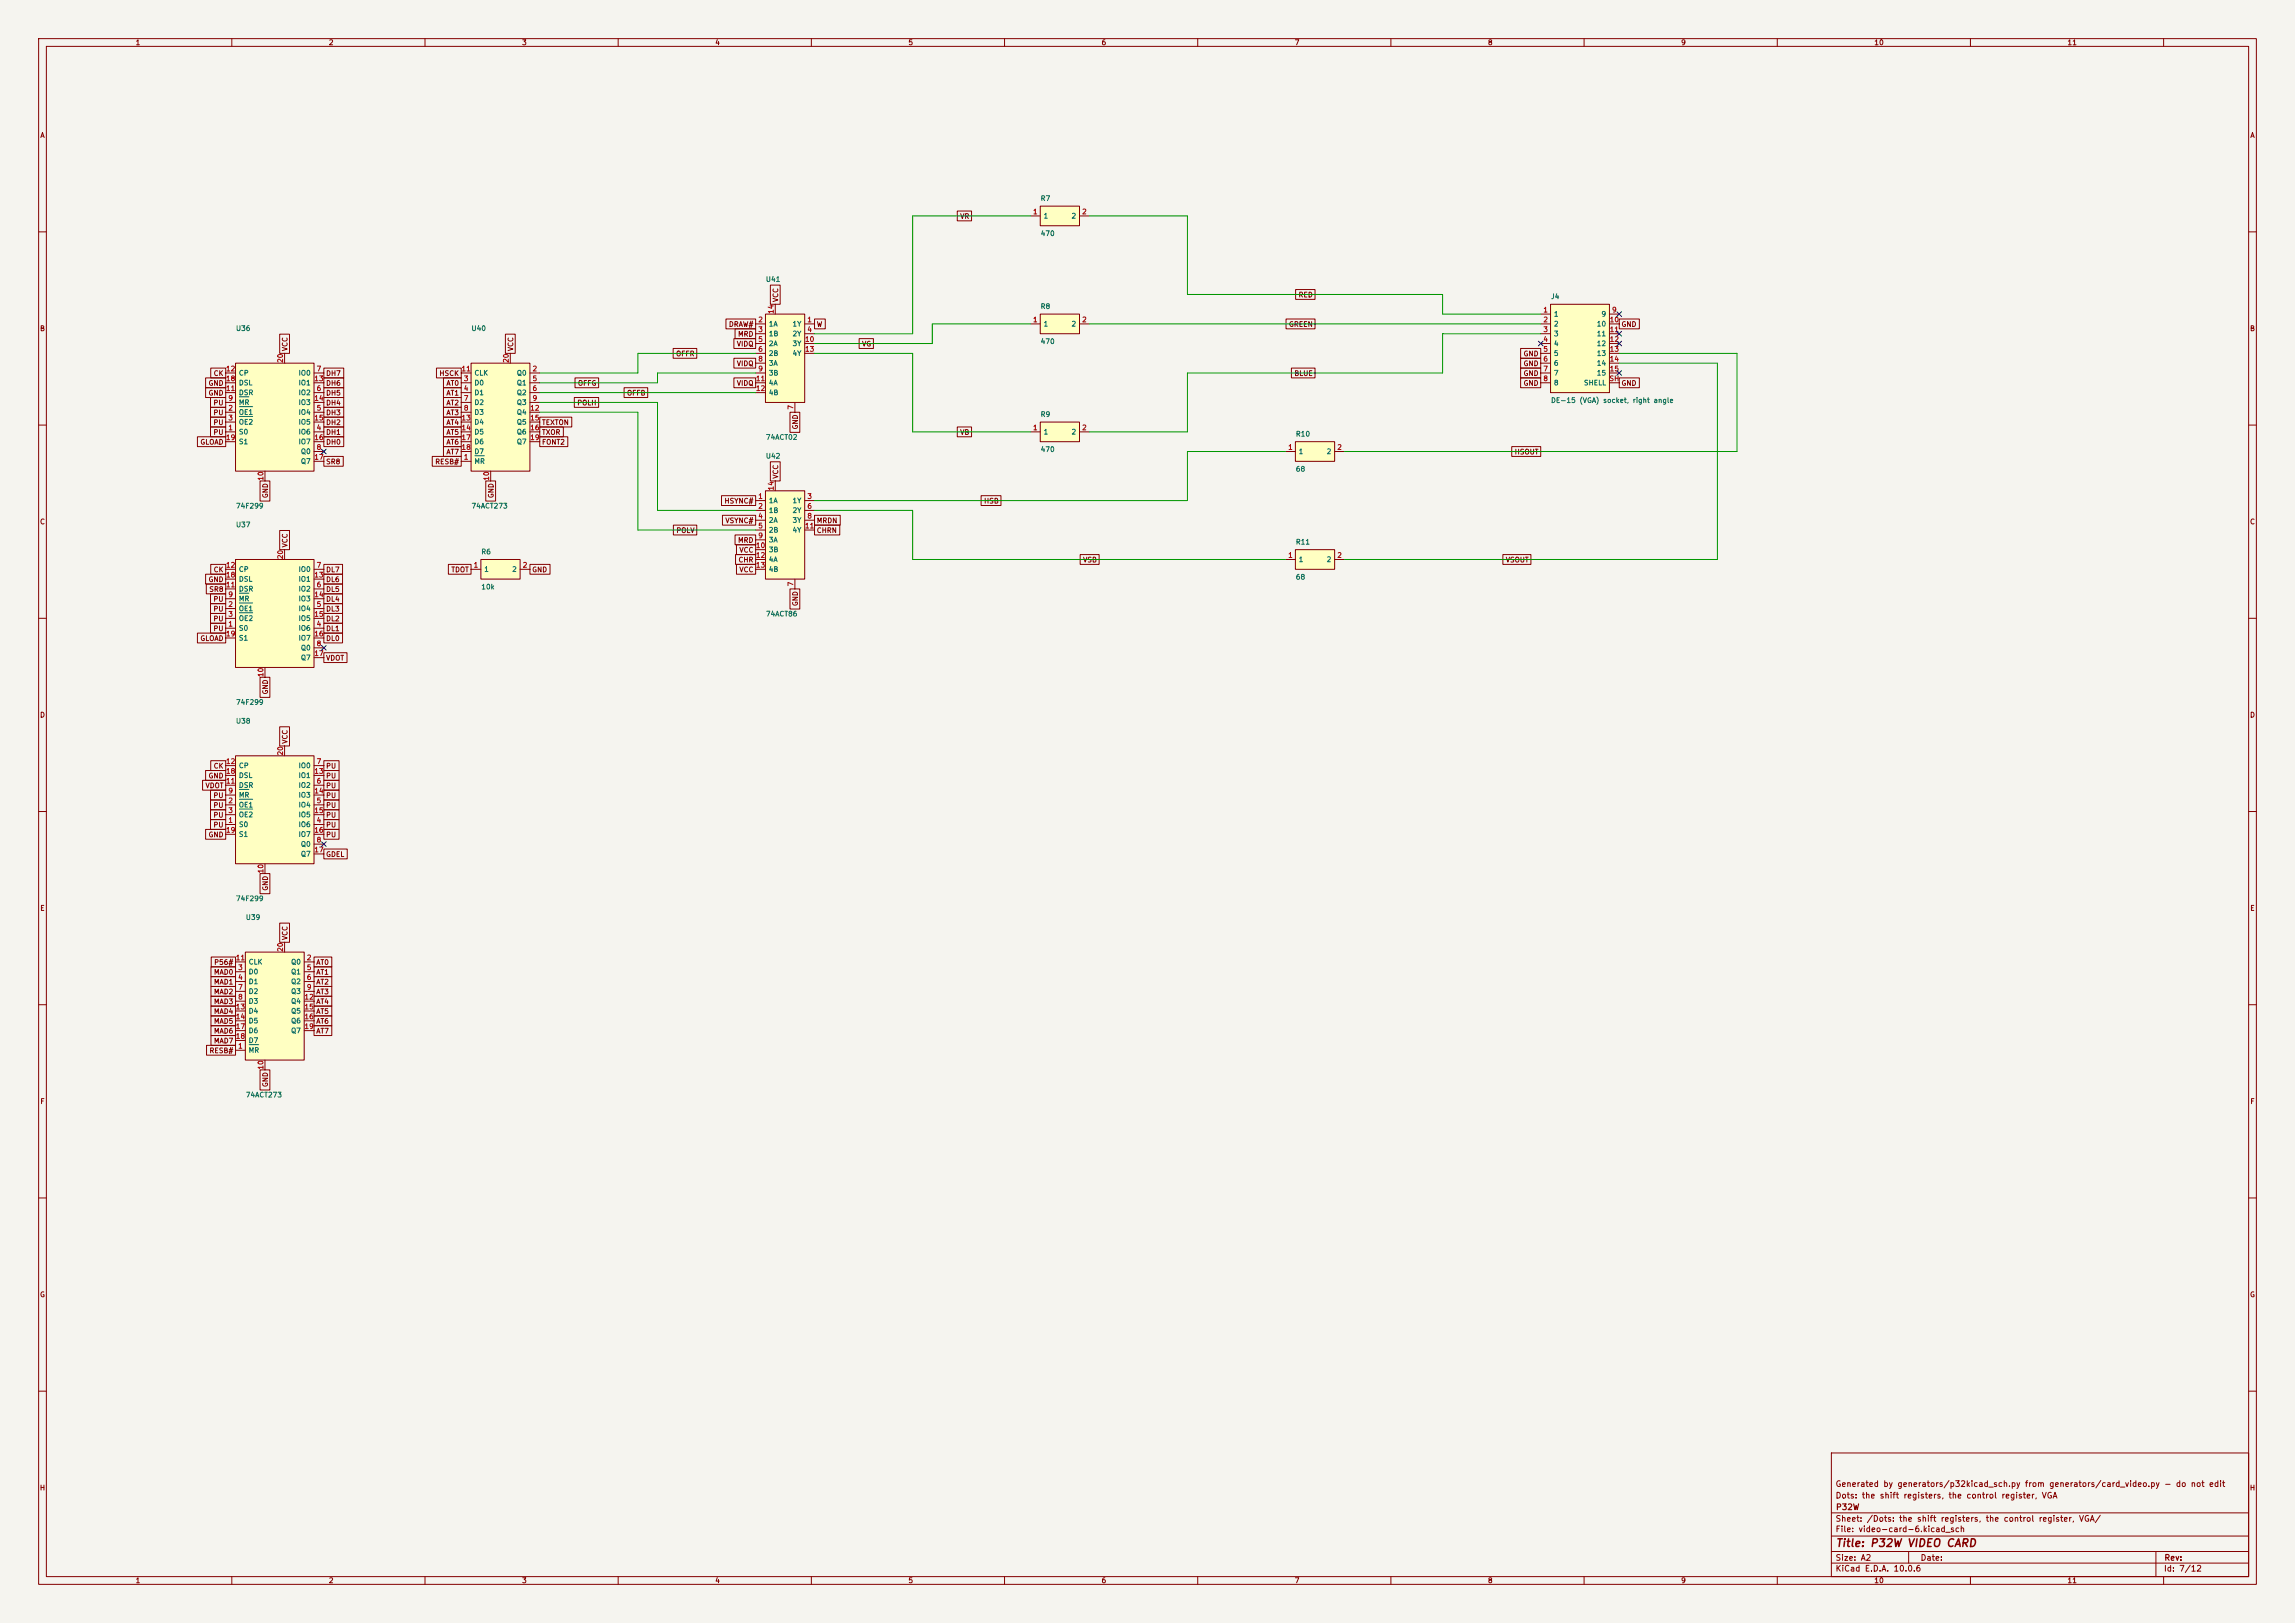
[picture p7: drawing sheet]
<svg xmlns="http://www.w3.org/2000/svg" width="594mm" height="420mm" viewBox="0 0 594 420" stroke-linecap="round" stroke-linejoin="round" font-family="sans-serif">
<defs><g id="words">
<text font-size="2" fill="#840000" x="475" y="400.8">Title: P32W VIDEO CARD</text>
<g font-size="1.5" fill="#840000">
<text x="475" y="388.1">Dots: the shift registers, the control register, VGA</text>
<text x="475" y="385.1">Generated by generators/p32kicad_sch.py from generators/card_video.py - do not edit</text>
<text x="475" y="394.1">Sheet: /Dots: the shift registers, the control register, VGA/</text>
<text x="475.1" y="391.1">P32W</text>
<text x="475" y="396.8">File: video-card-6.kicad_sch</text>
<text x="475" y="407">KiCad E.D.A. 10.0.6</text>
<text x="475" y="404.2">Size: A2</text>
<text x="497" y="404.2">Date:</text>
<text x="560" y="407">Id: 7/12</text>
<text x="560.1" y="404.2">Rev:</text>
</g>
<g font-size="1.3" fill="#840000">
<text x="35" y="12">1</text>
<text x="85" y="12">2</text>
<text x="135" y="12">3</text>
<text x="185" y="12">4</text>
<text x="235" y="12">5</text>
<text x="285" y="12">6</text>
<text x="335" y="12">7</text>
<text x="385" y="12">8</text>
<text x="435" y="12">9</text>
<text x="485" y="12">10</text>
<text x="535" y="12">11</text>
<text x="10.3" y="36">A</text>
<text x="582.3" y="36">A</text>
<text x="248.4" y="56.9">VR</text>
<text x="336" y="77.3">RED</text>
<text x="201.7" y="78.3" transform="rotate(-90 201.7 78.3)">VCC</text>
<text x="10.2" y="86">B</text>
<text x="188.5" y="84.9">DRAW#</text>
<text x="190.6" y="90">VIDQ</text>
<text x="190.9" y="87.4">MRD</text>
<text x="211.3" y="84.9">W</text>
<text x="223" y="90">VG</text>
<text x="333.5" y="84.9">GREEN</text>
<text x="419.5" y="84.9">GND</text>
<text x="582.2" y="86">B</text>
<text x="74.7" y="91" transform="rotate(-90 74.7 91)">VCC</text>
<text x="133.1" y="91" transform="rotate(-90 133.1 91)">VCC</text>
<text x="174.9" y="92.5">OFFR</text>
<text x="190.6" y="95">VIDQ</text>
<text x="394.2" y="95">GND</text>
<text x="394.2" y="92.5">GND</text>
<text x="53.8" y="100.1">GND</text>
<text x="55.2" y="97.6">CK</text>
<text x="84.3" y="100.1">DH6</text>
<text x="84.3" y="97.6">DH7</text>
<text x="113.6" y="97.6">HSCK</text>
<text x="115.4" y="100.1">AT0</text>
<text x="149.5" y="100.1">OFFG</text>
<text x="190.6" y="100.1">VIDQ</text>
<text x="334.9" y="97.6">BLUE</text>
<text x="394.2" y="100.1">GND</text>
<text x="394.2" y="97.6">GND</text>
<text x="419.5" y="100.1">GND</text>
<text x="53.8" y="102.7">GND</text>
<text x="55.1" y="107.7">PU</text>
<text x="55.1" y="105.2">PU</text>
<text x="84.3" y="105.2">DH4</text>
<text x="84.3" y="102.7">DH5</text>
<text x="84.3" y="107.7">DH3</text>
<text x="115.4" y="102.7">AT1</text>
<text x="115.4" y="105.2">AT2</text>
<text x="115.4" y="107.7">AT3</text>
<text x="149.3" y="105.2">POLH</text>
<text x="162.2" y="102.7">OFFB</text>
<text x="55.1" y="110.3">PU</text>
<text x="55.1" y="112.8">PU</text>
<text x="84.3" y="110.3">DH2</text>
<text x="84.3" y="112.8">DH1</text>
<text x="115.4" y="110.3">AT4</text>
<text x="115.4" y="112.8">AT5</text>
<text x="140.1" y="110.3">TEXTON</text>
<text x="140.1" y="112.8">TXOR</text>
<text x="206.8" y="111.3" transform="rotate(-90 206.8 111.3)">GND</text>
<text x="248.4" y="112.8">VB</text>
<text x="51.7" y="115.4">GLOAD</text>
<text x="84.3" y="115.4">DH0</text>
<text x="115.4" y="115.4">AT6</text>
<text x="115.4" y="117.9">AT7</text>
<text x="140.1" y="115.4">FONT2</text>
<text x="391.9" y="117.9">HSOUT</text>
<text x="84.3" y="120.4">SR8</text>
<text x="112.5" y="120.4">RESB#</text>
<text x="201.7" y="124" transform="rotate(-90 201.7 124)">VCC</text>
<text x="69.6" y="129" transform="rotate(-90 69.6 129)">GND</text>
<text x="128.1" y="129" transform="rotate(-90 128.1 129)">GND</text>
<text x="187.4" y="130.6">HSYNC#</text>
<text x="254.6" y="130.6">HSB</text>
<text x="10.2" y="136">C</text>
<text x="187.6" y="135.7">VSYNC#</text>
<text x="211.3" y="135.7">MRDN</text>
<text x="582.2" y="136">C</text>
<text x="74.7" y="141.8" transform="rotate(-90 74.7 141.8)">VCC</text>
<text x="174.9" y="138.2">POLV</text>
<text x="190.9" y="140.8">MRD</text>
<text x="191.2" y="143.3">VCC</text>
<text x="211.3" y="138.2">CHRN</text>
<text x="55.2" y="148.4">CK</text>
<text x="84.3" y="148.4">DL7</text>
<text x="116.7" y="148.4">TDOT</text>
<text x="137.6" y="148.4">GND</text>
<text x="191" y="145.8">CHR</text>
<text x="191.2" y="148.4">VCC</text>
<text x="280.2" y="145.8">VSB</text>
<text x="389.6" y="145.8">VSOUT</text>
<text x="53.8" y="150.9">GND</text>
<text x="54" y="153.5">SR8</text>
<text x="55.1" y="156">PU</text>
<text x="84.3" y="150.9">DL6</text>
<text x="84.3" y="153.5">DL5</text>
<text x="84.3" y="156">DL4</text>
<text x="55.1" y="158.5">PU</text>
<text x="55.1" y="161.1">PU</text>
<text x="84.3" y="158.5">DL3</text>
<text x="84.3" y="161.1">DL2</text>
<text x="206.8" y="157" transform="rotate(-90 206.8 157)">GND</text>
<text x="51.7" y="166.2">GLOAD</text>
<text x="55.1" y="163.6">PU</text>
<text x="84.3" y="163.6">DL1</text>
<text x="84.3" y="166.2">DL0</text>
<text x="84.3" y="171.2">VDOT</text>
<text x="69.6" y="179.8" transform="rotate(-90 69.6 179.8)">GND</text>
<text x="10.2" y="186">D</text>
<text x="582.2" y="186">D</text>
<text x="74.7" y="192.6" transform="rotate(-90 74.7 192.6)">VCC</text>
<text x="53.8" y="201.7">GND</text>
<text x="55.2" y="199.2">CK</text>
<text x="84.3" y="199.2">PU</text>
<text x="84.3" y="201.7">PU</text>
<text x="53.1" y="204.3">VDOT</text>
<text x="55.1" y="206.8">PU</text>
<text x="55.1" y="209.3">PU</text>
<text x="84.3" y="204.3">PU</text>
<text x="84.3" y="206.8">PU</text>
<text x="84.3" y="209.3">PU</text>
<text x="55.1" y="211.9">PU</text>
<text x="55.1" y="214.4">PU</text>
<text x="84.3" y="211.9">PU</text>
<text x="84.3" y="214.4">PU</text>
<text x="53.8" y="217">GND</text>
<text x="84.3" y="217">PU</text>
<text x="84.3" y="222">GDEL</text>
<text x="69.6" y="230.6" transform="rotate(-90 69.6 230.6)">GND</text>
<text x="10.3" y="236">E</text>
<text x="582.3" y="236">E</text>
<text x="74.7" y="243.4" transform="rotate(-90 74.7 243.4)">VCC</text>
<text x="55.3" y="250">P56#</text>
<text x="81.7" y="250">AT0</text>
<text x="55.2" y="257.6">MAD2</text>
<text x="55.2" y="252.5">MAD0</text>
<text x="55.2" y="255.1">MAD1</text>
<text x="81.7" y="252.5">AT1</text>
<text x="81.7" y="255.1">AT2</text>
<text x="81.7" y="257.6">AT3</text>
<text x="55.2" y="260.1">MAD3</text>
<text x="55.2" y="262.7">MAD4</text>
<text x="81.7" y="260.1">AT4</text>
<text x="81.7" y="262.7">AT5</text>
<text x="55.2" y="265.2">MAD5</text>
<text x="55.2" y="267.8">MAD6</text>
<text x="81.7" y="265.2">AT6</text>
<text x="81.7" y="267.8">AT7</text>
<text x="54.1" y="272.8">RESB#</text>
<text x="55.2" y="270.3">MAD7</text>
<text x="69.6" y="281.4" transform="rotate(-90 69.6 281.4)">GND</text>
<text x="10.3" y="286">F</text>
<text x="582.3" y="286">F</text>
<text x="10.2" y="336">G</text>
<text x="582.2" y="336">G</text>
<text x="10.2" y="386">H</text>
<text x="582.2" y="386">H</text>
<text x="35" y="410">1</text>
<text x="85" y="410">2</text>
<text x="135" y="410">3</text>
<text x="185" y="410">4</text>
<text x="235" y="410">5</text>
<text x="285" y="410">6</text>
<text x="335" y="410">7</text>
<text x="385" y="410">8</text>
<text x="435" y="410">9</text>
<text x="485" y="410">10</text>
<text x="535" y="410">11</text>
</g>
<g font-size="1.3" fill="#006464">
<text x="269.2" y="52.3">R7</text>
<text x="270" y="56.8">1</text>
<text x="277.2" y="56.8">2</text>
<text x="269.2" y="61.4">470</text>
<text x="198.1" y="73.2">U41</text>
<text x="401.3" y="77.7">J4</text>
<text x="269.2" y="80.2">R8</text>
<text x="402.1" y="82.2">1</text>
<text x="414.4" y="82.2">9</text>
<text x="60.9" y="85.9">U36</text>
<text x="121.9" y="85.9">U40</text>
<text x="198.9" y="84.8">1A</text>
<text x="198.9" y="87.3">1B</text>
<text x="198.9" y="89.9">2A</text>
<text x="205" y="84.8">1Y</text>
<text x="205" y="87.3">2Y</text>
<text x="205" y="89.9">3Y</text>
<text x="269.2" y="89.3">470</text>
<text x="270" y="84.8">1</text>
<text x="277.2" y="84.8">2</text>
<text x="402.1" y="84.8">2</text>
<text x="402.1" y="87.3">3</text>
<text x="402.1" y="89.9">4</text>
<text x="413.2" y="84.8">10</text>
<text x="413.2" y="87.3">11</text>
<text x="413.2" y="89.9">12</text>
<text x="198.9" y="92.4">2B</text>
<text x="198.9" y="94.9">3A</text>
<text x="205" y="92.4">4Y</text>
<text x="402.1" y="92.4">5</text>
<text x="402.1" y="94.9">6</text>
<text x="413.2" y="92.4">13</text>
<text x="413.2" y="94.9">14</text>
<text x="61.7" y="97.5">CP</text>
<text x="61.7" y="100">DSL</text>
<text x="77.1" y="97.5">IO0</text>
<text x="77.1" y="100">IO1</text>
<text x="122.7" y="100">D0</text>
<text x="122.7" y="97.5">CLK</text>
<text x="133.6" y="97.5">Q0</text>
<text x="133.6" y="100">Q1</text>
<text x="198.9" y="97.5">3B</text>
<text x="198.9" y="100">4A</text>
<text x="402.1" y="97.5">7</text>
<text x="402.1" y="100">8</text>
<text x="409.8" y="100">SHELL</text>
<text x="413.2" y="97.5">15</text>
<text x="61.7" y="107.6">OE1</text>
<text x="61.7" y="105.1">MR</text>
<text x="61.7" y="102.6">DSR</text>
<text x="77.1" y="107.6">IO4</text>
<text x="77.1" y="102.6">IO2</text>
<text x="77.1" y="105.1">IO3</text>
<text x="122.7" y="102.6">D1</text>
<text x="122.7" y="105.1">D2</text>
<text x="122.7" y="107.6">D3</text>
<text x="133.6" y="102.6">Q2</text>
<text x="133.6" y="105.1">Q3</text>
<text x="133.6" y="107.6">Q4</text>
<text x="198.9" y="102.6">4B</text>
<text x="401.3" y="104.6">DE-15 (VGA) socket, right angle</text>
<text x="61.7" y="112.7">S0</text>
<text x="61.7" y="110.2">OE2</text>
<text x="77.1" y="112.7">IO6</text>
<text x="77.1" y="110.2">IO5</text>
<text x="122.7" y="110.2">D4</text>
<text x="122.7" y="112.7">D5</text>
<text x="133.6" y="110.2">Q5</text>
<text x="133.6" y="112.7">Q6</text>
<text x="269.2" y="108.2">R9</text>
<text x="270" y="112.7">1</text>
<text x="277.2" y="112.7">2</text>
<text x="335.3" y="113.3">R10</text>
<text x="61.7" y="115.3">S1</text>
<text x="77.1" y="115.3">IO7</text>
<text x="77.8" y="117.8">Q0</text>
<text x="122.7" y="115.3">D6</text>
<text x="122.7" y="117.8">D7</text>
<text x="133.6" y="115.3">Q7</text>
<text x="198.1" y="119">U42</text>
<text x="198.1" y="114.1">74ACT02</text>
<text x="269.2" y="117.3">470</text>
<text x="336" y="117.8">1</text>
<text x="343.2" y="117.8">2</text>
<text x="77.8" y="120.3">Q7</text>
<text x="122.7" y="120.3">MR</text>
<text x="335.3" y="122.3">68</text>
<text x="60.9" y="131.9">74F299</text>
<text x="121.9" y="131.9">74ACT273</text>
<text x="198.9" y="130.5">1A</text>
<text x="205" y="130.5">1Y</text>
<text x="60.9" y="136.7">U37</text>
<text x="198.9" y="133">1B</text>
<text x="198.9" y="135.6">2A</text>
<text x="205" y="133">2Y</text>
<text x="205" y="135.6">3Y</text>
<text x="124.4" y="143.7">R6</text>
<text x="198.9" y="138.1">2B</text>
<text x="198.9" y="140.7">3A</text>
<text x="198.9" y="143.2">3B</text>
<text x="205" y="138.1">4Y</text>
<text x="335.3" y="141.2">R11</text>
<text x="61.7" y="148.3">CP</text>
<text x="77.1" y="148.3">IO0</text>
<text x="125.2" y="148.3">1</text>
<text x="132.4" y="148.3">2</text>
<text x="198.9" y="145.7">4A</text>
<text x="198.9" y="148.3">4B</text>
<text x="336" y="145.7">1</text>
<text x="343.2" y="145.7">2</text>
<text x="61.7" y="155.9">MR</text>
<text x="61.7" y="153.4">DSR</text>
<text x="61.7" y="150.8">DSL</text>
<text x="77.1" y="153.4">IO2</text>
<text x="77.1" y="150.8">IO1</text>
<text x="77.1" y="155.9">IO3</text>
<text x="124.4" y="152.8">10k</text>
<text x="335.3" y="150.3">68</text>
<text x="61.7" y="158.4">OE1</text>
<text x="61.7" y="161">OE2</text>
<text x="77.1" y="158.4">IO4</text>
<text x="77.1" y="161">IO5</text>
<text x="198.1" y="159.8">74ACT86</text>
<text x="61.7" y="163.5">S0</text>
<text x="61.7" y="166.1">S1</text>
<text x="77.1" y="163.5">IO6</text>
<text x="77.1" y="166.1">IO7</text>
<text x="77.8" y="168.6">Q0</text>
<text x="77.8" y="171.1">Q7</text>
<text x="60.9" y="182.7">74F299</text>
<text x="60.9" y="187.5">U38</text>
<text x="61.7" y="199.1">CP</text>
<text x="61.7" y="201.6">DSL</text>
<text x="77.1" y="199.1">IO0</text>
<text x="77.1" y="201.6">IO1</text>
<text x="61.7" y="209.2">OE1</text>
<text x="61.7" y="206.7">MR</text>
<text x="61.7" y="204.2">DSR</text>
<text x="77.1" y="209.2">IO4</text>
<text x="77.1" y="204.2">IO2</text>
<text x="77.1" y="206.7">IO3</text>
<text x="61.7" y="214.3">S0</text>
<text x="61.7" y="211.8">OE2</text>
<text x="77.1" y="214.3">IO6</text>
<text x="77.1" y="211.8">IO5</text>
<text x="61.7" y="216.9">S1</text>
<text x="77.1" y="216.9">IO7</text>
<text x="77.8" y="219.4">Q0</text>
<text x="77.8" y="221.9">Q7</text>
<text x="60.9" y="233.5">74F299</text>
<text x="63.5" y="238.3">U39</text>
<text x="64.2" y="249.9">CLK</text>
<text x="75.2" y="249.9">Q0</text>
<text x="64.2" y="252.4">D0</text>
<text x="64.2" y="255">D1</text>
<text x="64.2" y="257.5">D2</text>
<text x="75.2" y="252.4">Q1</text>
<text x="75.2" y="255">Q2</text>
<text x="75.2" y="257.5">Q3</text>
<text x="64.2" y="260">D3</text>
<text x="64.2" y="262.6">D4</text>
<text x="75.2" y="260">Q4</text>
<text x="75.2" y="262.6">Q5</text>
<text x="64.2" y="265.1">D5</text>
<text x="64.2" y="267.7">D6</text>
<text x="75.2" y="265.1">Q6</text>
<text x="75.2" y="267.7">Q7</text>
<text x="64.2" y="272.7">MR</text>
<text x="64.2" y="270.2">D7</text>
<text x="63.5" y="284.3">74ACT273</text>
</g>
<g font-size="1.3" fill="#a90000">
<text x="267.2" y="55.7">1</text>
<text x="279.9" y="55.7">2</text>
<text x="196.1" y="83.7">2</text>
<text x="200.5" y="81.3" transform="rotate(-90 200.5 81.3)">14</text>
<text x="208.8" y="83.7">1</text>
<text x="267.2" y="83.7">1</text>
<text x="279.9" y="83.7">2</text>
<text x="399.3" y="81.1">1</text>
<text x="399.3" y="83.7">2</text>
<text x="416.5" y="83.7">10</text>
<text x="417.1" y="81.1">9</text>
<text x="196.1" y="86.2">3</text>
<text x="196.1" y="88.8">5</text>
<text x="208.2" y="88.8">10</text>
<text x="208.8" y="86.2">4</text>
<text x="399.3" y="86.2">3</text>
<text x="399.3" y="88.8">4</text>
<text x="416.5" y="86.2">11</text>
<text x="416.5" y="88.8">12</text>
<text x="73.5" y="94" transform="rotate(-90 73.5 94)">20</text>
<text x="131.9" y="94" transform="rotate(-90 131.9 94)">20</text>
<text x="196.1" y="91.3">6</text>
<text x="196.1" y="93.8">8</text>
<text x="208.2" y="91.3">13</text>
<text x="399.3" y="91.3">5</text>
<text x="399.3" y="93.8">6</text>
<text x="416.5" y="91.3">13</text>
<text x="416.5" y="93.8">14</text>
<text x="58.4" y="101.5">11</text>
<text x="58.4" y="96.4">12</text>
<text x="58.4" y="98.9">18</text>
<text x="81.2" y="98.9">13</text>
<text x="81.8" y="101.5">6</text>
<text x="81.8" y="96.4">7</text>
<text x="119.3" y="96.4">11</text>
<text x="119.9" y="98.9">3</text>
<text x="119.9" y="101.5">4</text>
<text x="137.7" y="96.4">2</text>
<text x="137.7" y="98.9">5</text>
<text x="137.7" y="101.5">6</text>
<text x="195.5" y="98.9">11</text>
<text x="195.5" y="101.5">12</text>
<text x="196.1" y="96.4">9</text>
<text x="399.3" y="96.4">7</text>
<text x="399.3" y="98.9">8</text>
<text x="416.4" y="98.9">SH</text>
<text x="416.5" y="96.4">15</text>
<text x="59" y="106.5">2</text>
<text x="59" y="104">9</text>
<text x="81.2" y="104">14</text>
<text x="81.8" y="106.5">5</text>
<text x="119.9" y="104">7</text>
<text x="119.9" y="106.5">8</text>
<text x="137.1" y="106.5">12</text>
<text x="137.7" y="104">9</text>
<text x="205.6" y="106.1" transform="rotate(-90 205.6 106.1)">7</text>
<text x="59" y="111.6">1</text>
<text x="59" y="109.1">3</text>
<text x="81.2" y="109.1">15</text>
<text x="81.8" y="111.6">4</text>
<text x="119.3" y="109.1">13</text>
<text x="119.3" y="111.6">14</text>
<text x="137.1" y="109.1">15</text>
<text x="137.1" y="111.6">16</text>
<text x="267.2" y="111.6">1</text>
<text x="279.9" y="111.6">2</text>
<text x="58.4" y="114.2">19</text>
<text x="81.2" y="114.2">16</text>
<text x="81.2" y="119.2">17</text>
<text x="81.8" y="116.7">8</text>
<text x="119.3" y="114.2">17</text>
<text x="119.3" y="116.7">18</text>
<text x="119.9" y="119.2">1</text>
<text x="137.1" y="114.2">19</text>
<text x="333.3" y="116.7">1</text>
<text x="346" y="116.7">2</text>
<text x="68.4" y="124.5" transform="rotate(-90 68.4 124.5)">10</text>
<text x="126.9" y="124.5" transform="rotate(-90 126.9 124.5)">10</text>
<text x="196.1" y="129.4">1</text>
<text x="196.1" y="131.9">2</text>
<text x="200.5" y="127.1" transform="rotate(-90 200.5 127.1)">14</text>
<text x="208.8" y="129.4">3</text>
<text x="208.8" y="131.9">6</text>
<text x="196.1" y="134.5">4</text>
<text x="196.1" y="137">5</text>
<text x="208.2" y="137">11</text>
<text x="208.8" y="134.5">8</text>
<text x="195.5" y="142.1">10</text>
<text x="196.1" y="139.6">9</text>
<text x="58.4" y="147.2">12</text>
<text x="58.4" y="149.7">18</text>
<text x="73.5" y="144.8" transform="rotate(-90 73.5 144.8)">20</text>
<text x="81.2" y="149.7">13</text>
<text x="81.8" y="147.2">7</text>
<text x="122.5" y="147.2">1</text>
<text x="135.2" y="147.2">2</text>
<text x="195.5" y="144.6">12</text>
<text x="195.5" y="147.2">13</text>
<text x="333.3" y="144.6">1</text>
<text x="346" y="144.6">2</text>
<text x="58.4" y="152.3">11</text>
<text x="59" y="154.8">9</text>
<text x="81.2" y="154.8">14</text>
<text x="81.8" y="152.3">6</text>
<text x="205.6" y="151.9" transform="rotate(-90 205.6 151.9)">7</text>
<text x="59" y="157.3">2</text>
<text x="59" y="159.9">3</text>
<text x="81.2" y="159.9">15</text>
<text x="81.8" y="157.3">5</text>
<text x="58.4" y="165">19</text>
<text x="59" y="162.4">1</text>
<text x="81.2" y="165">16</text>
<text x="81.8" y="162.4">4</text>
<text x="81.8" y="167.5">8</text>
<text x="81.2" y="170">17</text>
<text x="68.4" y="175.3" transform="rotate(-90 68.4 175.3)">10</text>
<text x="58.4" y="198">12</text>
<text x="73.5" y="195.6" transform="rotate(-90 73.5 195.6)">20</text>
<text x="81.8" y="198">7</text>
<text x="58.4" y="203.1">11</text>
<text x="58.4" y="200.5">18</text>
<text x="81.2" y="200.5">13</text>
<text x="81.8" y="203.1">6</text>
<text x="59" y="208.1">2</text>
<text x="59" y="205.6">9</text>
<text x="81.2" y="205.6">14</text>
<text x="81.8" y="208.1">5</text>
<text x="58.4" y="215.8">19</text>
<text x="59" y="213.2">1</text>
<text x="59" y="210.7">3</text>
<text x="81.2" y="210.7">15</text>
<text x="81.2" y="215.8">16</text>
<text x="81.8" y="213.2">4</text>
<text x="81.2" y="220.8">17</text>
<text x="81.8" y="218.3">8</text>
<text x="68.4" y="226.1" transform="rotate(-90 68.4 226.1)">10</text>
<text x="60.9" y="248.8">11</text>
<text x="61.5" y="251.3">3</text>
<text x="73.5" y="246.4" transform="rotate(-90 73.5 246.4)">20</text>
<text x="79.3" y="248.8">2</text>
<text x="79.3" y="251.3">5</text>
<text x="61.5" y="253.9">4</text>
<text x="61.5" y="256.4">7</text>
<text x="79.3" y="253.9">6</text>
<text x="79.3" y="256.4">9</text>
<text x="60.9" y="261.5">13</text>
<text x="61.5" y="258.9">8</text>
<text x="78.7" y="258.9">12</text>
<text x="78.7" y="261.5">15</text>
<text x="60.9" y="264">14</text>
<text x="60.9" y="266.6">17</text>
<text x="60.9" y="269.1">18</text>
<text x="78.7" y="264">16</text>
<text x="78.7" y="266.6">19</text>
<text x="61.5" y="271.6">1</text>
<text x="68.4" y="276.9" transform="rotate(-90 68.4 276.9)">10</text>
</g>
</g></defs>
<path d="M0 0h594v420h-594z" fill="#f5f4ef" stroke="#f5f4ef" stroke-width=".26"/>
<g fill="none" stroke="#840000" stroke-width=".26">
<path d="M10 10h574v400h-574zM12 12h570v396h-570zM60 10v2M110 10v2M160 10v2M210 10v2M260 10v2M310 10v2M360 10v2M410 10v2M460 10v2M510 10v2"/>
<path d="M560 10v2M10 60h2M582 60h2M10 110h2M582 110h2M10 160h2M582 160h2M10 210h2M582 210h2M10 260h2M582 260h2M10 310h2"/>
<path d="M582 310h2M10 360h2M474 376h108v32h-108zM582 360h2M474 397.5h108M474 391.5h108M60 408v2M110 408v2M160 408v2M210 408v2M260 408v2M310 408v2"/>
<path d="M360 408v2M410 408v2M460 408v2M474 404.5h108M474 401.5h108M494 401.5v3M510 408v2M558 401.5v6.5M560 408v2"/>
</g>
<path d="M61 144.8h20.3v27.9h-20.3z" fill="#ffffc2"/>
<g fill="none" stroke="#840000" stroke-width=".26">
<path d="M58.4 157.5h2.6M58.4 152.4h2.6M58.4 147.3h2.6M58.4 154.9h2.6M58.4 149.9h2.6M61 144.8h20.3v27.9h-20.3zM73.7 142.2v2.6M81.3 157.5h2.5M81.3 152.4h2.5M81.3 147.3h2.5M81.3 154.9h2.5M81.3 149.9h2.5"/>
<path d="M58.4 162.6h2.6M58.4 160h2.6M58.4 165.1h2.6M68.6 172.7v2.6M81.3 162.6h2.5M81.3 160h2.5M81.3 167.6h2.5M81.3 165.1h2.5M81.3 170.2h2.5"/>
</g>
<path d="M61.9 156h3.5M61.9 158.6h3.5M61.9 153.5h2.5" fill="none" stroke="#006464" stroke-width=".26"/>
<path d="M335.3 114.3h10.1v5.1h-10.1z" fill="#ffffc2"/>
<path d="M332.7 116.8h2.6M335.3 114.3h10.1v5.1h-10.1zM345.4 116.8h2.6" fill="none" stroke="#840000" stroke-width=".26"/>
<path d="M401.3 78.7h15.3v22.9h-15.3z" fill="#ffffc2"/>
<g fill="none" stroke="#840000" stroke-width=".26">
<path d="M401.3 78.7h15.3v22.9h-15.3zM398.8 81.3h2.5M398.8 83.8h2.5M398.8 86.4h2.5M398.8 88.9h2.5M398.8 91.4h2.5M398.8 94h2.5M398.8 96.5h2.5M398.8 99.1h2.5M416.6 81.3h2.5M416.6 83.8h2.5M416.6 86.4h2.5"/>
<path d="M416.6 88.9h2.5M416.6 91.4h2.5M416.6 94h2.5M416.6 96.5h2.5M416.6 99.1h2.5"/>
</g>
<path d="M269.2 81.3h10.2v5.1h-10.2z" fill="#ffffc2"/>
<path d="M266.7 83.8h2.5M269.2 81.3h10.2v5.1h-10.2zM279.4 83.8h2.5" fill="none" stroke="#840000" stroke-width=".26"/>
<path d="M269.2 53.3h10.2v5.1h-10.2z" fill="#ffffc2"/>
<path d="M266.7 55.9h2.5M269.2 53.3h10.2v5.1h-10.2zM279.4 55.9h2.5" fill="none" stroke="#840000" stroke-width=".26"/>
<path d="M61 94h20.3v27.9h-20.3z" fill="#ffffc2"/>
<g fill="none" stroke="#840000" stroke-width=".26">
<path d="M58.4 96.5h2.6M58.4 99.1h2.6M61 94h20.3v27.9h-20.3zM73.7 91.4v2.6M81.3 96.5h2.5M81.3 99.1h2.5M58.4 111.8h2.6M58.4 106.7h2.6M58.4 109.2h2.6M58.4 101.6h2.6M58.4 104.1h2.6M58.4 114.3h2.6"/>
<path d="M81.3 111.8h2.5M81.3 106.7h2.5M81.3 109.2h2.5M81.3 101.6h2.5M81.3 116.8h2.5M81.3 104.1h2.5M81.3 114.3h2.5M81.3 119.4h2.5M68.6 121.9v2.6"/>
</g>
<path d="M61.9 105.2h3.5M61.9 107.8h3.5M61.9 102.7h2.5" fill="none" stroke="#006464" stroke-width=".26"/>
<path d="M269.2 109.2h10.2v5.1h-10.2z" fill="#ffffc2"/>
<path d="M266.7 111.8h2.5M269.2 109.2h10.2v5.1h-10.2zM279.4 111.8h2.5" fill="none" stroke="#840000" stroke-width=".26"/>
<path d="M198.1 127h10.2v22.9h-10.2z" fill="#ffffc2"/>
<g fill="none" stroke="#840000" stroke-width=".26">
<path d="M195.6 129.5h2.5M195.6 132.1h2.5M195.6 134.6h2.5M195.6 137.2h2.5M195.6 139.7h2.5M198.1 127h10.2v22.9h-10.2zM200.7 124.5v2.5M208.3 129.5h2.5M208.3 132.1h2.5M208.3 134.6h2.5M208.3 137.2h2.5M195.6 142.2h2.5"/>
<path d="M195.6 144.8h2.5M195.6 147.3h2.5M205.7 149.9v2.5"/>
</g>
<path d="M198.1 81.3h10.2v22.8h-10.2z" fill="#ffffc2"/>
<g fill="none" stroke="#840000" stroke-width=".26">
<path d="M200.7 78.7v2.6M195.6 83.8h2.5M195.6 86.4h2.5M195.6 88.9h2.5M195.6 91.4h2.5M195.6 94h2.5M195.6 96.5h2.5M195.6 99.1h2.5M198.1 81.3h10.2v22.8h-10.2zM208.3 83.8h2.5M208.3 86.4h2.5M208.3 88.9h2.5"/>
<path d="M208.3 91.4h2.5M195.6 101.6h2.5M205.7 104.1v2.6"/>
</g>
<path d="M124.5 144.8h10.1v5.1h-10.1z" fill="#ffffc2"/>
<path d="M121.9 147.3h2.6M124.5 144.8h10.1v5.1h-10.1zM134.6 147.3h2.6" fill="none" stroke="#840000" stroke-width=".26"/>
<path d="M335.3 142.2h10.1v5.1h-10.1z" fill="#ffffc2"/>
<path d="M332.7 144.8h2.6M335.3 142.2h10.1v5.1h-10.1zM345.4 144.8h2.6" fill="none" stroke="#840000" stroke-width=".26"/>
<path d="M121.9 94h15.3v27.9h-15.3z" fill="#ffffc2"/>
<g fill="none" stroke="#840000" stroke-width=".26">
<path d="M119.4 96.5h2.5M119.4 99.1h2.5M121.9 94h15.3v27.9h-15.3zM132.1 91.4v2.6M137.2 96.5h2.5M137.2 99.1h2.5M119.4 119.4h2.5M119.4 101.6h2.5M119.4 104.1h2.5M119.4 106.7h2.5M119.4 109.2h2.5M119.4 111.8h2.5"/>
<path d="M119.4 114.3h2.5M119.4 116.8h2.5M137.2 101.6h2.5M137.2 104.1h2.5M137.2 106.7h2.5M137.2 109.2h2.5M137.2 111.8h2.5M137.2 114.3h2.5M127 121.9v2.6"/>
</g>
<path d="M122.9 117.9h2.5" fill="none" stroke="#006464" stroke-width=".26"/>
<path d="M63.5 246.4h15.2v27.9h-15.2z" fill="#ffffc2"/>
<g fill="none" stroke="#840000" stroke-width=".26">
<path d="M61 248.9h2.5M61 251.5h2.5M61 254h2.5M61 256.5h2.5M61 259.1h2.5M63.5 246.4h15.2v27.9h-15.2zM73.7 243.8v2.6M78.7 248.9h2.6M78.7 251.5h2.6M78.7 254h2.6M78.7 256.5h2.6M78.7 259.1h2.6"/>
<path d="M61 271.8h2.5M61 261.6h2.5M61 264.2h2.5M61 266.7h2.5M61 269.2h2.5M68.6 274.3v2.6M78.7 261.6h2.6M78.7 264.2h2.6M78.7 266.7h2.6"/>
</g>
<path d="M64.5 270.3h2.5" fill="none" stroke="#006464" stroke-width=".26"/>
<path d="M61 195.6h20.3v27.9h-20.3z" fill="#ffffc2"/>
<g fill="none" stroke="#840000" stroke-width=".26">
<path d="M247.8 54.6h3.7v2.6h-3.7zM199.4 73.8h2.5v4.9h-2.5zM335.3 74.9h5.1v2.6h-5.1zM53.2 97.8h5.2v2.5h-5.2zM54.5 95.2h3.9v2.6h-3.9zM72.4 86.5h2.5v4.9h-2.5zM83.8 97.8h5.2v2.5h-5.2zM83.8 95.2h5.2v2.6h-5.2zM113 95.2h6.4v2.6h-6.4zM114.8 97.8h4.6v2.5h-4.6zM130.8 86.5h2.6v4.9h-2.6zM148.8 97.8h6.1v2.5h-6.1z"/>
<path d="M174.2 90.2h6.1v2.5h-6.1zM187.9 82.5h7.7v2.6h-7.7zM190 97.8h5.6v2.5h-5.6zM190 87.6h5.6v2.6h-5.6zM190 92.7h5.6v2.6h-5.6zM190.3 85.1h5.3v2.5h-5.3zM210.8 82.5h2.8v2.6h-2.8zM222.4 87.6h3.7v2.6h-3.7zM332.9 82.5h7.5v2.6h-7.5zM334.2 95.2h6.2v2.6h-6.2zM393.6 97.8h5.2v2.5h-5.2zM393.6 95.2h5.2v2.6h-5.2z"/>
<path d="M393.6 92.7h5.2v2.6h-5.2zM393.6 90.2h5.2v2.5h-5.2zM419.1 82.5h5.2v2.6h-5.2zM419.1 97.8h5.2v2.5h-5.2zM51.1 113h7.3v2.6h-7.3zM53.2 100.3h5.2v2.6h-5.2zM54.5 107.9h3.9v2.6h-3.9zM54.5 105.4h3.9v2.6h-3.9zM54.5 110.5h3.9v2.5h-3.9zM54.5 102.9h3.9v2.5h-3.9zM83.8 107.9h5.2v2.6h-5.2zM83.8 110.5h5.2v2.5h-5.2z"/>
<path d="M83.8 113h5.2v2.6h-5.2zM83.8 118.1h5v2.6h-5zM83.8 102.9h5.2v2.5h-5.2zM83.8 100.3h5.2v2.6h-5.2zM83.8 105.4h5.2v2.6h-5.2zM111.9 118.1h7.5v2.6h-7.5zM114.8 107.9h4.6v2.6h-4.6zM114.8 110.5h4.6v2.5h-4.6zM114.8 113h4.6v2.6h-4.6zM114.8 100.3h4.6v2.6h-4.6zM114.8 102.9h4.6v2.5h-4.6zM114.8 105.4h4.6v2.6h-4.6z"/>
<path d="M114.8 115.6h4.6v2.5h-4.6zM139.7 107.9h8.3v2.6h-8.3zM139.7 110.5h6.1v2.5h-6.1zM139.7 113h7.3v2.6h-7.3zM148.6 102.9h6.3v2.5h-6.3zM161.5 100.3h6.1v2.6h-6.1zM199.4 119.5h2.5v5h-2.5zM204.5 106.7h2.5v5.2h-2.5zM247.8 110.5h3.7v2.5h-3.7zM391.3 115.6h7.5v2.5h-7.5zM67.3 124.5h2.6v5.2h-2.6zM72.4 137.3h2.5v4.9h-2.5z"/>
<path d="M125.7 124.5h2.6v5.2h-2.6zM174.3 135.9h6v2.5h-6zM186.7 128.3h8.9v2.5h-8.9zM187 133.3h8.6v2.6h-8.6zM190.3 138.4h5.3v2.6h-5.3zM210.8 133.3h6.7v2.6h-6.7zM210.8 135.9h6.6v2.5h-6.6zM253.9 128.3h5.2v2.5h-5.2zM53.2 148.6h5.2v2.5h-5.2zM53.4 151.1h5v2.6h-5zM54.5 153.7h3.9v2.5h-3.9zM54.5 156.2h3.9v2.6h-3.9z"/>
<path d="M54.5 158.7h3.9v2.6h-3.9zM54.5 146h3.9v2.6h-3.9zM83.8 146h4.9v2.6h-4.9zM83.8 148.6h4.9v2.5h-4.9zM83.8 151.1h4.9v2.6h-4.9zM83.8 153.7h4.9v2.5h-4.9zM83.8 156.2h4.9v2.6h-4.9zM83.8 158.7h4.9v2.6h-4.9zM116.1 146h5.8v2.6h-5.8zM137.2 146h5.2v2.6h-5.2zM190.4 143.5h5.2v2.6h-5.2zM190.6 141h5v2.5h-5z"/>
<path d="M190.6 146h5v2.6h-5zM204.5 152.4h2.5v5.2h-2.5zM279.6 143.5h4.9v2.6h-4.9zM389 143.5h7.2v2.6h-7.2zM51.1 163.8h7.3v2.6h-7.3zM54.5 161.3h3.9v2.5h-3.9zM67.3 175.3h2.6v5.2h-2.6zM83.8 161.3h4.9v2.5h-4.9zM83.8 163.8h4.9v2.6h-4.9zM83.8 168.9h6v2.6h-6zM53.2 199.4h5.2v2.5h-5.2zM54.5 196.8h3.9v2.6h-3.9z"/>
<path d="M58.4 198.1h2.6M61 195.6h20.3v27.9h-20.3zM72.4 188.1h2.5v4.9h-2.5zM73.7 193v2.6M81.3 198.1h2.5M83.8 196.8h4v2.6h-4zM83.8 199.4h4v2.5h-4zM52.4 201.9h6v2.6h-6zM53.2 214.6h5.2v2.6h-5.2zM54.5 209.5h3.9v2.6h-3.9zM54.5 212.1h3.9v2.5h-3.9zM54.5 204.5h3.9v2.5h-3.9z"/>
<path d="M54.5 207h3.9v2.6h-3.9zM58.4 213.4h2.6M58.4 208.3h2.6M58.4 210.8h2.6M58.4 203.2h2.6M58.4 205.7h2.6M58.4 200.7h2.6M58.4 215.9h2.6M81.3 213.4h2.5M81.3 208.3h2.5M81.3 210.8h2.5M81.3 203.2h2.5"/>
<path d="M81.3 218.4h2.5M81.3 205.7h2.5M81.3 200.7h2.5M81.3 215.9h2.5M83.8 201.9h4v2.6h-4zM83.8 204.5h4v2.5h-4zM83.8 207h4v2.6h-4zM83.8 209.5h4v2.6h-4zM83.8 212.1h4v2.5h-4zM83.8 214.6h4v2.6h-4zM83.8 219.7h6.1v2.6h-6.1zM67.3 226.1h2.6v5.2h-2.6z"/>
<path d="M68.6 223.5v2.6M72.4 238.9h2.5v4.9h-2.5zM81.3 221h2.5M54.6 255.3h6.4v2.5h-6.4zM54.6 257.8h6.4v2.6h-6.4zM54.6 250.2h6.4v2.5h-6.4zM54.6 252.7h6.4v2.6h-6.4zM54.7 247.6h6.3v2.6h-6.3zM81.3 247.6h4.6v2.6h-4.6zM81.3 250.2h4.6v2.5h-4.6zM81.3 252.7h4.6v2.6h-4.6zM81.3 255.3h4.6v2.5h-4.6z"/>
<path d="M81.3 257.8h4.6v2.6h-4.6zM53.5 270.5h7.5v2.6h-7.5zM54.6 260.3h6.4v2.6h-6.4zM54.6 262.9h6.4v2.5h-6.4zM54.6 265.4h6.4v2.6h-6.4zM54.6 268h6.4v2.5h-6.4zM67.3 276.9h2.6v5.2h-2.6zM81.3 260.3h4.6v2.6h-4.6zM81.3 262.9h4.6v2.5h-4.6zM81.3 265.4h4.6v2.6h-4.6z"/>
</g>
<path d="M61.9 206.8h3.5M61.9 209.4h3.5M61.9 204.3h2.5" fill="none" stroke="#006464" stroke-width=".26"/>
<g fill="none" stroke="#009600" stroke-width=".26">
<path d="M266.7 55.9h-30.5v30.5h-25.4M281.9 55.9h25.4v20.3h66.1v5.1h25.4M195.6 91.4h-30.5v5.1h-25.4M195.6 96.5h-25.4v2.6h-30.5M210.8 91.4h25.4v20.4h30.5M266.7 83.8h-25.4v5.1h-30.5M281.9 83.8h116.9M398.8 86.4h-25.4v10.1h-66.1v15.3h-25.4M419.1 91.4h30.5v25.4h-101.6M419.1 94h25.4v50.8h-96.5M139.7 104.1h30.5v28h25.4M139.7 106.7h25.4v30.5h30.5"/>
<path d="M139.7 101.6h55.9M332.7 116.8h-25.4v12.7h-96.5M210.8 132.1h25.4v12.7h96.5"/>
</g>
<g fill="none" stroke="#000084" stroke-width=".26">
<path d="M398.2 88.3l1.2 1.2M399.4 88.3l-1.2 1.2M418.5 95.9l1.2 1.2M418.5 88.3l1.2 1.2M418.5 80.7l1.2 1.2M418.5 85.8l1.2 1.2M419.7 95.9l-1.2 1.2M419.7 88.3l-1.2 1.2M419.7 80.7l-1.2 1.2M419.7 85.8l-1.2 1.2M83.2 116.2l1.2 1.2M84.4 116.2l-1.2 1.2"/>
<path d="M83.2 167l1.2 1.2M84.4 167l-1.2 1.2M83.2 217.8l1.2 1.2M84.4 217.8l-1.2 1.2"/>
</g>
<use href="#words"/>
</svg>
